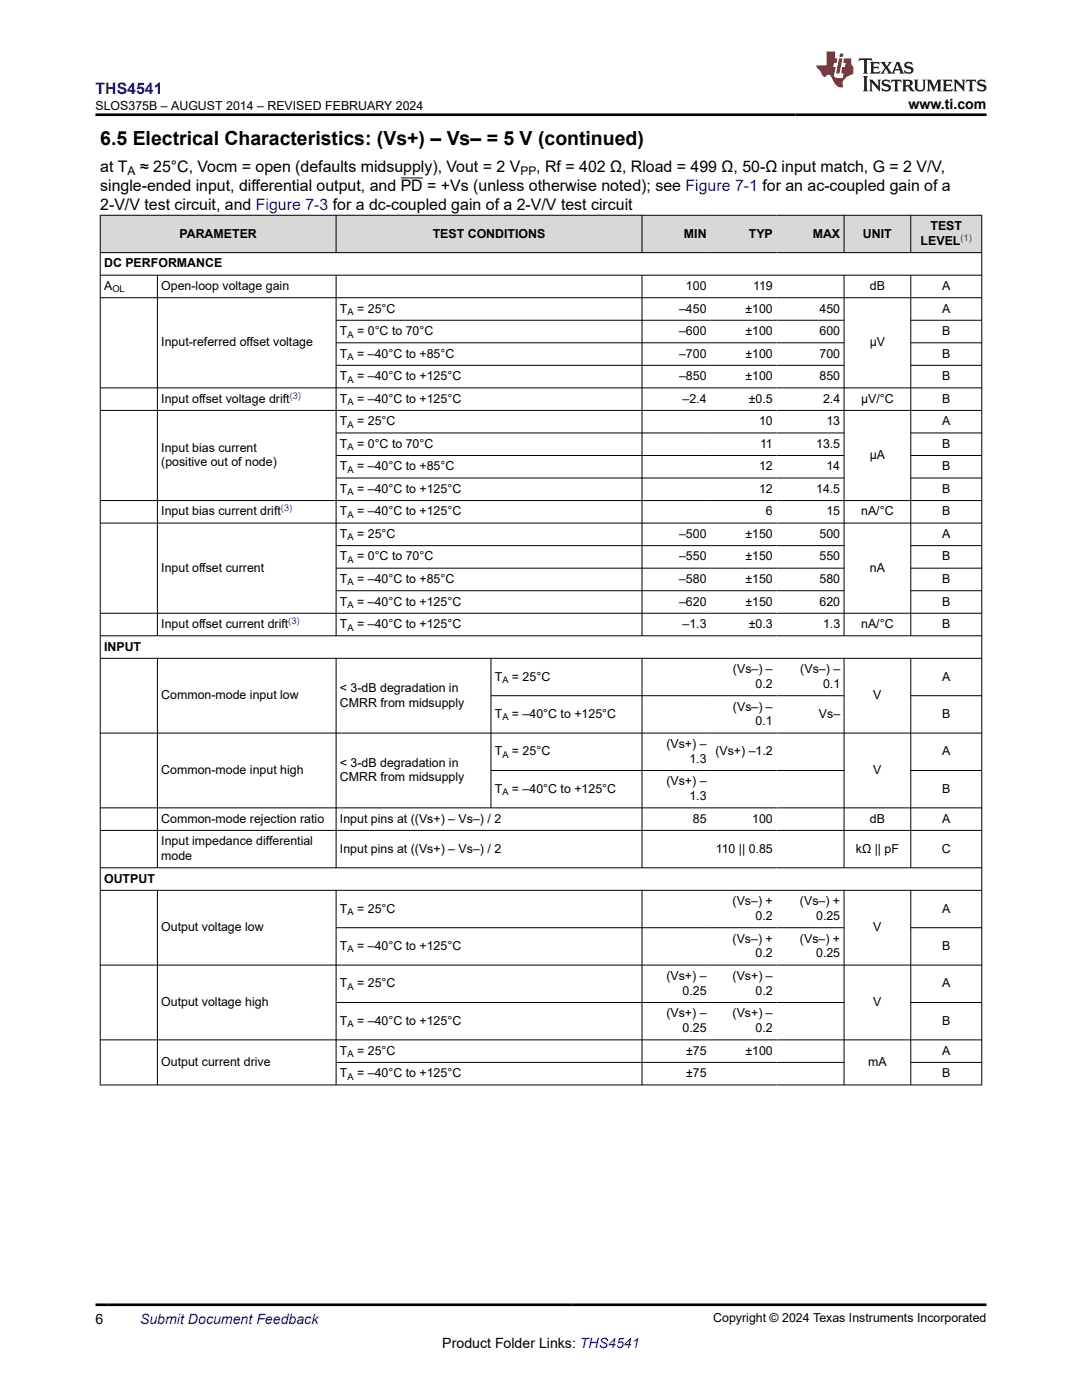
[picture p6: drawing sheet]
<svg xmlns="http://www.w3.org/2000/svg" width="216mm" height="279mm" viewBox="0 0 216 279" stroke-linecap="round" stroke-linejoin="round" font-family="sans-serif">
<defs><g id="words">
<text font-size="3.9" x="20" y="28.8">6.5 Electrical Characteristics: (Vs+) – Vs– = 5 V (continued)</text>
<text font-size="3.2" fill="#00f" x="19" y="18.7">THS4541</text>
<g font-size="3.2">
<text x="20" y="34.3">at T</text>
<text x="27.9" y="34.3">≈ 25°C, Vocm = open (defaults midsupply), Vout = 2 V</text>
<text x="107" y="34.3">, Rf = 402 Ω, Rload = 499 Ω, 50-Ω input match, G = 2 V/V,</text>
<text x="20" y="41.9">2-V/V test circuit, and Figure 7-3 for a dc-coupled gain of a 2-V/V test circuit</text>
<text x="20" y="38.1">single-ended input, differential output, and PD = +Vs (unless otherwise noted); see Figure 7-1 for an ac-coupled gain of a</text>
</g>
<g font-size="2.8">
<text x="181.3" y="21.8">www.ti.com</text>
<text x="19" y="264.2">6</text>
<text x="88.3" y="269">Product Folder Links: THS4541</text>
</g>
<text font-size="2.8" fill="#00f" x="27.9" y="264.2">Submit Document Feedback</text>
<g font-size="2.5">
<text x="19" y="21.9">SLOS375B – AUGUST 2014 – REVISED FEBRUARY 2024</text>
<text x="35.8" y="47.4">PARAMETER</text>
<text x="86.3" y="47.4">TEST CONDITIONS</text>
<text x="136.5" y="47.4">MIN</text>
<text x="149.4" y="47.4">TYP</text>
<text x="162.2" y="47.4">MAX</text>
<text x="172.2" y="47.4">UNIT</text>
<text x="185.7" y="45.9">TEST</text>
<text x="20.8" y="53.4">DC PERFORMANCE</text>
<text x="183.7" y="48.9">LEVEL</text>
<text x="20.8" y="57.9">A</text>
<text x="32.2" y="57.9">Open-loop voltage gain</text>
<text x="136.9" y="57.9">100</text>
<text x="150.3" y="57.9">119</text>
<text x="173.6" y="57.9">dB</text>
<text x="188" y="57.9">A</text>
<text x="67.8" y="62.4">T</text>
<text x="71.3" y="62.4">= 25°C</text>
<text x="135.5" y="62.4">–450</text>
<text x="148.7" y="62.4">±100</text>
<text x="163.5" y="62.4">450</text>
<text x="188" y="62.4">A</text>
<text x="32.2" y="69.1">Input-referred offset voltage</text>
<text x="67.8" y="66.9">T</text>
<text x="67.8" y="71.4">T</text>
<text x="71.3" y="66.9">= 0°C to 70°C</text>
<text x="71.3" y="71.4">= –40°C to +85°C</text>
<text x="135.5" y="66.9">–600</text>
<text x="135.5" y="71.4">–700</text>
<text x="148.7" y="66.9">±100</text>
<text x="148.7" y="71.4">±100</text>
<text x="163.5" y="66.9">600</text>
<text x="163.5" y="71.4">700</text>
<text x="173.5" y="69.1">µV</text>
<text x="188" y="66.9">B</text>
<text x="188" y="71.4">B</text>
<text x="67.8" y="75.9">T</text>
<text x="71.3" y="75.9">= –40°C to +125°C</text>
<text x="135.5" y="75.9">–850</text>
<text x="148.7" y="75.9">±100</text>
<text x="163.5" y="75.9">850</text>
<text x="188" y="75.9">B</text>
<text x="32.2" y="80.4">Input offset voltage drift</text>
<text x="67.8" y="80.4">T</text>
<text x="71.3" y="80.4">= –40°C to +125°C</text>
<text x="136.2" y="80.4">–2.4</text>
<text x="149.4" y="80.4">±0.5</text>
<text x="164.2" y="80.4">2.4</text>
<text x="171.8" y="80.4">µV/°C</text>
<text x="188" y="80.4">B</text>
<text x="67.8" y="84.9">T</text>
<text x="67.8" y="89.4">T</text>
<text x="71.3" y="84.9">= 25°C</text>
<text x="71.3" y="89.4">= 0°C to 70°C</text>
<text x="151.5" y="84.9">10</text>
<text x="151.7" y="89.4">11</text>
<text x="162.8" y="89.4">13.5</text>
<text x="164.9" y="84.9">13</text>
<text x="188" y="84.9">A</text>
<text x="188" y="89.4">B</text>
<text x="32.2" y="90.1">Input bias current</text>
<text x="32.2" y="93.1">(positive out of node)</text>
<text x="67.8" y="93.9">T</text>
<text x="71.3" y="93.9">= –40°C to +85°C</text>
<text x="151.5" y="93.9">12</text>
<text x="164.9" y="93.9">14</text>
<text x="173.5" y="91.6">µA</text>
<text x="188" y="93.9">B</text>
<text x="67.8" y="98.4">T</text>
<text x="71.3" y="98.4">= –40°C to +125°C</text>
<text x="151.5" y="98.4">12</text>
<text x="162.8" y="98.4">14.5</text>
<text x="188" y="98.4">B</text>
<text x="32.2" y="102.9">Input bias current drift</text>
<text x="67.8" y="102.9">T</text>
<text x="67.8" y="107.4">T</text>
<text x="71.3" y="102.9">= –40°C to +125°C</text>
<text x="71.3" y="107.4">= 25°C</text>
<text x="135.5" y="107.4">–500</text>
<text x="148.7" y="107.4">±150</text>
<text x="152.8" y="102.9">6</text>
<text x="163.5" y="107.4">500</text>
<text x="164.9" y="102.9">15</text>
<text x="171.8" y="102.9">nA/°C</text>
<text x="188" y="102.9">B</text>
<text x="188" y="107.4">A</text>
<text x="67.8" y="111.9">T</text>
<text x="71.3" y="111.9">= 0°C to 70°C</text>
<text x="135.5" y="111.9">–550</text>
<text x="148.7" y="111.9">±150</text>
<text x="163.5" y="111.9">550</text>
<text x="188" y="111.9">B</text>
<text x="32.2" y="114.1">Input offset current</text>
<text x="67.8" y="116.4">T</text>
<text x="71.3" y="116.4">= –40°C to +85°C</text>
<text x="135.5" y="116.4">–580</text>
<text x="148.7" y="116.4">±150</text>
<text x="163.5" y="116.4">580</text>
<text x="173.6" y="114.1">nA</text>
<text x="188" y="116.4">B</text>
<text x="32.2" y="125.3">Input offset current drift</text>
<text x="67.8" y="120.9">T</text>
<text x="67.8" y="125.3">T</text>
<text x="71.3" y="120.9">= –40°C to +125°C</text>
<text x="71.3" y="125.3">= –40°C to +125°C</text>
<text x="135.5" y="120.9">–620</text>
<text x="136.2" y="125.3">–1.3</text>
<text x="148.7" y="120.9">±150</text>
<text x="149.4" y="125.3">±0.3</text>
<text x="163.5" y="120.9">620</text>
<text x="164.2" y="125.3">1.3</text>
<text x="171.8" y="125.3">nA/°C</text>
<text x="188" y="120.9">B</text>
<text x="188" y="125.3">B</text>
<text x="20.8" y="129.8">INPUT</text>
<text x="98.7" y="135.8">T</text>
<text x="102.2" y="135.8">= 25°C</text>
<text x="146.3" y="134.3">(Vs–) –</text>
<text x="150.8" y="137.3">0.2</text>
<text x="159.7" y="134.3">(Vs–) –</text>
<text x="164.2" y="137.3">0.1</text>
<text x="188" y="135.8">A</text>
<text x="32.2" y="139.6">Common-mode input low</text>
<text x="67.8" y="138.1">&lt; 3-dB degradation in</text>
<text x="67.8" y="141">CMRR from midsupply</text>
<text x="98.7" y="143.3">T</text>
<text x="102.2" y="143.3">= –40°C to +125°C</text>
<text x="146.3" y="141.8">(Vs–) –</text>
<text x="163.4" y="143.3">Vs–</text>
<text x="174.3" y="139.6">V</text>
<text x="188" y="143.3">B</text>
<text x="133" y="149.3">(Vs+) –</text>
<text x="150.8" y="144.8">0.1</text>
<text x="32.2" y="154.5">Common-mode input high</text>
<text x="67.8" y="153">&lt; 3-dB degradation in</text>
<text x="67.8" y="156">CMRR from midsupply</text>
<text x="98.7" y="150.7">T</text>
<text x="102.2" y="150.7">= 25°C</text>
<text x="137.6" y="152.2">1.3</text>
<text x="142.8" y="150.7">(Vs+) –1.2</text>
<text x="174.3" y="154.5">V</text>
<text x="188" y="150.7">A</text>
<text x="98.7" y="158.2">T</text>
<text x="102.2" y="158.2">= –40°C to +125°C</text>
<text x="133" y="156.7">(Vs+) –</text>
<text x="137.6" y="159.7">1.3</text>
<text x="188" y="158.2">B</text>
<text x="32.2" y="164.2">Common-mode rejection ratio</text>
<text x="67.8" y="164.2">Input pins at ((Vs+) – Vs–) / 2</text>
<text x="138.3" y="164.2">85</text>
<text x="150.1" y="164.2">100</text>
<text x="173.6" y="164.2">dB</text>
<text x="188" y="164.2">A</text>
<text x="32.2" y="168.7">Input impedance differential</text>
<text x="32.2" y="171.7">mode</text>
<text x="67.8" y="170.2">Input pins at ((Vs+) – Vs–) / 2</text>
<text x="142.8" y="170.2">110 || 0.85</text>
<text x="170.8" y="170.2">kΩ || pF</text>
<text x="187.9" y="170.2">C</text>
<text x="20.8" y="176.1">OUTPUT</text>
<text x="32.2" y="185.9">Output voltage low</text>
<text x="67.8" y="182.1">T</text>
<text x="71.3" y="182.1">= 25°C</text>
<text x="146.2" y="180.6">(Vs–) +</text>
<text x="150.8" y="183.6">0.2</text>
<text x="159.6" y="180.6">(Vs–) +</text>
<text x="162.8" y="183.6">0.25</text>
<text x="174.3" y="185.9">V</text>
<text x="188" y="182.1">A</text>
<text x="67.8" y="189.6">T</text>
<text x="71.3" y="189.6">= –40°C to +125°C</text>
<text x="146.2" y="188.1">(Vs–) +</text>
<text x="150.8" y="191.1">0.2</text>
<text x="159.6" y="188.1">(Vs–) +</text>
<text x="162.8" y="191.1">0.25</text>
<text x="188" y="189.6">B</text>
<text x="67.8" y="197.1">T</text>
<text x="71.3" y="197.1">= 25°C</text>
<text x="133" y="195.6">(Vs+) –</text>
<text x="146.2" y="195.6">(Vs+) –</text>
<text x="188" y="197.1">A</text>
<text x="32.2" y="200.8">Output voltage high</text>
<text x="133" y="203">(Vs+) –</text>
<text x="136.2" y="198.5">0.25</text>
<text x="146.2" y="203">(Vs+) –</text>
<text x="150.8" y="198.5">0.2</text>
<text x="174.3" y="200.8">V</text>
<text x="67.8" y="204.5">T</text>
<text x="71.3" y="204.5">= –40°C to +125°C</text>
<text x="136.2" y="206">0.25</text>
<text x="150.8" y="206">0.2</text>
<text x="188" y="204.5">B</text>
<text x="32.2" y="212.7">Output current drive</text>
<text x="67.8" y="210.5">T</text>
<text x="67.8" y="215">T</text>
<text x="71.3" y="210.5">= 25°C</text>
<text x="71.3" y="215">= –40°C to +125°C</text>
<text x="136.9" y="210.5">±75</text>
<text x="136.9" y="215">±75</text>
<text x="148.7" y="210.5">±100</text>
<text x="173.2" y="212.7">mA</text>
<text x="188" y="210.5">A</text>
<text x="188" y="215">B</text>
<text x="142.3" y="263.9">Copyright © 2024 Texas Instruments Incorporated</text>
</g>
<g font-size="2.4">
<text x="25.5" y="34.9">A</text>
<text x="103.8" y="34.9">PP</text>
</g>
<g font-size="1.9" fill="#00f">
<text x="191.7" y="48.1">(1)</text>
<text x="57.8" y="79.5">(3)</text>
<text x="56.1" y="102">(3)</text>
<text x="57.5" y="124.5">(3)</text>
</g>
<g font-size="1.9">
<text x="22.4" y="58.4">OL</text>
<text x="69.3" y="62.9">A</text>
<text x="69.3" y="67.4">A</text>
<text x="69.3" y="71.9">A</text>
<text x="69.3" y="76.4">A</text>
<text x="69.3" y="80.9">A</text>
<text x="69.3" y="85.4">A</text>
<text x="69.3" y="89.9">A</text>
<text x="69.3" y="94.4">A</text>
<text x="69.3" y="98.9">A</text>
<text x="69.3" y="103.4">A</text>
<text x="69.3" y="107.9">A</text>
<text x="69.3" y="112.3">A</text>
<text x="69.3" y="116.8">A</text>
<text x="69.3" y="121.3">A</text>
<text x="69.3" y="125.8">A</text>
<text x="100.2" y="136.3">A</text>
<text x="100.2" y="143.8">A</text>
<text x="100.2" y="151.2">A</text>
<text x="100.2" y="158.7">A</text>
<text x="69.3" y="182.6">A</text>
<text x="69.3" y="190.1">A</text>
<text x="69.3" y="197.5">A</text>
<text x="69.3" y="205">A</text>
<text x="69.3" y="211">A</text>
<text x="69.3" y="215.5">A</text>
</g>
</g></defs>
<g fill="#d8d8d8">
<path d="M20 43h175.9v7.4h-175.9z" fill-rule="evenodd"/>
<path d="M20.1 43h46.9v7.4h-46.9z" fill-rule="evenodd"/>
<path d="M67.1 43h60.9v7.4h-60.9z" fill-rule="evenodd"/>
<path d="M128.2 43h13.5v7.4h-13.5z" fill-rule="evenodd"/>
<path d="M141.7 43h13.2v7.4h-13.2z" fill-rule="evenodd"/>
<path d="M154.9 43h13.5v7.4h-13.5z" fill-rule="evenodd"/>
<path d="M168.5 43h13.2v7.4h-13.2z" fill-rule="evenodd"/>
<path d="M181.8 43h14v7.4h-14z" fill-rule="evenodd"/>
</g>
<g fill="none" stroke="#000" stroke-width=".2">
<path d="M80 35.5h4.4M19.9 43h176.1M19.9 50.4h176.1M19.9 54.9h176.1M19.9 59.4h176.1M20 42.9v173.7M31.4 54.9v72M67.1 42.9v7.6M67.1 54.9v72M128.1 42.9v7.6M128.1 54.9v72M168.4 42.9v7.6"/>
<path d="M168.4 54.9v72M181.7 42.9v7.6M181.7 54.9v72M195.9 42.9v173.7M67.1 63.9h101.4M67.1 68.4h101.4M67.1 72.9h101.4M181.7 63.9h14.3M181.7 68.4h14.3M181.7 72.9h14.3M196 77.4h-176.1M19.9 81.9h176.1"/>
<path d="M19.9 99.9h176.1M67.1 86.4h101.4M67.1 90.9h101.4M67.1 95.4h101.4M181.7 86.4h14.3M181.7 90.9h14.3M181.7 95.4h14.3M19.9 104.4h176.1M67.1 108.9h101.4M67.1 113.4h101.4M67.1 117.9h101.4M181.7 108.9h14.3"/>
<path d="M181.7 113.4h14.3M181.7 117.9h14.3M19.9 122.4h176.1M19.9 126.9h176.1M19.9 131.4h176.1M31.4 131.4v41.8M67.1 131.4v41.8M98 131.4v29.9M98 138.8h70.5M128.1 131.4v41.8M168.4 131.4v41.8M181.7 131.4v41.8"/>
<path d="M181.7 138.8h14.3M19.9 146.3h176.1M98 153.8h70.5M181.7 153.8h14.3M19.9 165.7h176.1M19.9 173.2h176.1M19.9 177.7h176.1M31.4 177.7v38.9M67.1 177.7v38.9M128.1 177.7v38.9M168.4 177.7v38.9M181.7 177.7v38.9"/>
<path d="M196 161.2h-176.1M19.9 192.6h176.1M67.1 185.1h101.4M181.7 185.1h14.3M19.9 216.5h176.1M67.1 200.1h101.4M67.1 212h101.4M181.7 200.1h14.3M181.7 212h14.3M196 207.5h-176.1"/>
</g>
<path d="M171.5 11.6l-.2 .6 .5-.2h.6v.1v2.2l-.2 .4h1l-.2-.4v-2.2v-.1h.5l.5 .2-.1-.6zM173.6 12.4l.2 .3v1.6l-.2 .4h1.9l.1-.6a1.08 1.08 0 0 1-1.3 .2v-.7h.6l.4 .2v-.7l-.4 .2h-.6v-.5l.2-.2a1 1 0 0 1 1 .3l-.1-.5zM175.7 12.4l.9 1.1-1 1.2h.9l-.2-.2 .5-.8 .4 .8-.2 .2h1.6l-.2-.2 .2-.5h.9l.1 .5-.1 .2h.9l-.2-.4-.8-1.9h-.5l-.9 2.1-.9-1.1 .9-1h-.8l.2 .2-.4 .6-.4-.6 .2-.2zM179 12.8l.4 1h-.7zM180.7 12.5a.65 .65 0 0 0-.2 .7 .65 .65 0 0 0 .6 .5l.6 .1 .1 .3a.79 .79 0 0 1-.7 .4 .79 .79 0 0 1-.7-.5l.1 .7 .2-.1a.93 .93 0 0 0 1.1 0 .93 .93 0 0 0 .4-.9 1.46 1.46 0 0 0-1.2-.6l-.1-.3a1.09 1.09 0 0 1 1.2 .2l-.2-.6-.1 .1-.5-.2zM172.2 15.2l.2 .4v2.2l-.2 .4h1l-.2-.4v-2.2l.2-.4zM173.4 15.9l.2 .4v1.5l-.2 .4h.8l-.3-.4 .1-1.3 1.6 1.8v-2l.2-.4h-.7l.1 .2 .1 1.1-1.2-1.3zM176.2 16a.65 .65 0 0 0-.2 .8 .65 .65 0 0 0 .6 .4l.6 .2 .1 .2a.79 .79 0 0 1-.7 .4 .79 .79 0 0 1-.7-.5l.1 .7 .2-.1a.93 .93 0 0 0 1.1 .1 .93 .93 0 0 0 .4-1 1.46 1.46 0 0 0-1.2-.5l-.1-.4a1.09 1.09 0 0 1 1.2 .2l-.1-.6-.2 .1-.5-.1zM177.9 15.9l-.1 .6a.63 .63 0 0 1 .8-.3v1.6l-.3 .4h1l-.2-.4v-1.6a.66 .66 0 0 1 .8 .3l-.1-.6zM180 15.9l.2 .4v1.5l-.2 .4h1l-.2-.2-.1-.7h.5l.1 .2a.79 .79 0 0 0 1.2 .6l-1-.9a.61 .61 0 0 0 .6-.6 .61 .61 0 0 0-.5-.7zM180.8 16.2h.1a.47 .47 0 0 1 .5 .1 .47 .47 0 0 1 .1 .5l-.1 .1-.7 .1zM182.3 15.9l.2 .2a2.27 2.27 0 0 0 .4 2 1.04 1.04 0 0 0 1.7-.7v-1.3l.2-.2h-.8l.2 .4v1.1a.6 .6 0 0 1-.6 .6 .6 .6 0 0 1-.6-.6v-1.1l.3-.4zM184.9 15.9l.2 .4v1.5l-.2 .4h.8l-.3-.4v-1.4l.9 1.9 .9-1.9v1.4l-.3 .4h1l-.2-.4v-1.5l.2-.4h-.8l-.7 1.5-.6-1.5zM188.1 15.9l.2 .4v1.5l-.2 .4h1.9l.1-.6a1.09 1.09 0 0 1-1.3 .2v-.7h.6l.4 .2v-.6l-.4 .2h-.6v-.6l.2-.1a1.01 1.01 0 0 1 1 .3l-.1-.6zM190.2 15.9l.3 .4v1.5l-.3 .4h.8l-.2-.4v-1.3l1.6 1.8v-2l.2-.4h-.7l.2 .2v1.1l-1.2-1.3zM192.8 15.9l-.1 .6a.63 .63 0 0 1 .8-.3v1.6l-.3 .4h1l-.2-.4v-1.6a.66 .66 0 0 1 .8 .3l-.1-.6zM195.2 16a.65 .65 0 0 0-.2 .8 .65 .65 0 0 0 .6 .4l.6 .2 .2 .2a.79 .79 0 0 1-.7 .4 .79 .79 0 0 1-.7-.5l.1 .7 .2-.1a.93 .93 0 0 0 1 .1 .93 .93 0 0 0 .5-1 1.46 1.46 0 0 0-1.3-.5v-.4a1.09 1.09 0 0 1 1.2 .2l-.2-.6-.2 .1-.5-.1z" fill="#231f20"/>
<path d="M164.9 10.3v2.7h-2l.1 .4 .8 1a.95 .95 0 0 0 1 .9 .59 .59 0 0 1 .5-.4 .59 .59 0 0 1 .5 .3l.4 .8a1.59 1.59 0 0 0 2.1 1.4 1.61 1.61 0 0 1 1-2.3l1-.3-.1-1.5a1.59 1.59 0 0 1-.3-1.7h-1.5l-.2 .9h.6l-.2 .9h-.5l-.2 .9v.3l.4 .1-.1 .9h-.7a.73 .73 0 0 1-1-.7l.3-1.5h-.5l.1-.9h.5l.2-.9h-.5v-1.3zM167.4 11.6l-.6 3.1h.7l.6-3.1zM167.6 10.7l-.1 .6h.7l.1-.6z" fill="#ed1c24"/>
<path d="M19 22.9h177.8M19 260.4h177.8" fill="none" stroke="#000" stroke-width=".53"/>
<use href="#words"/>
</svg>
